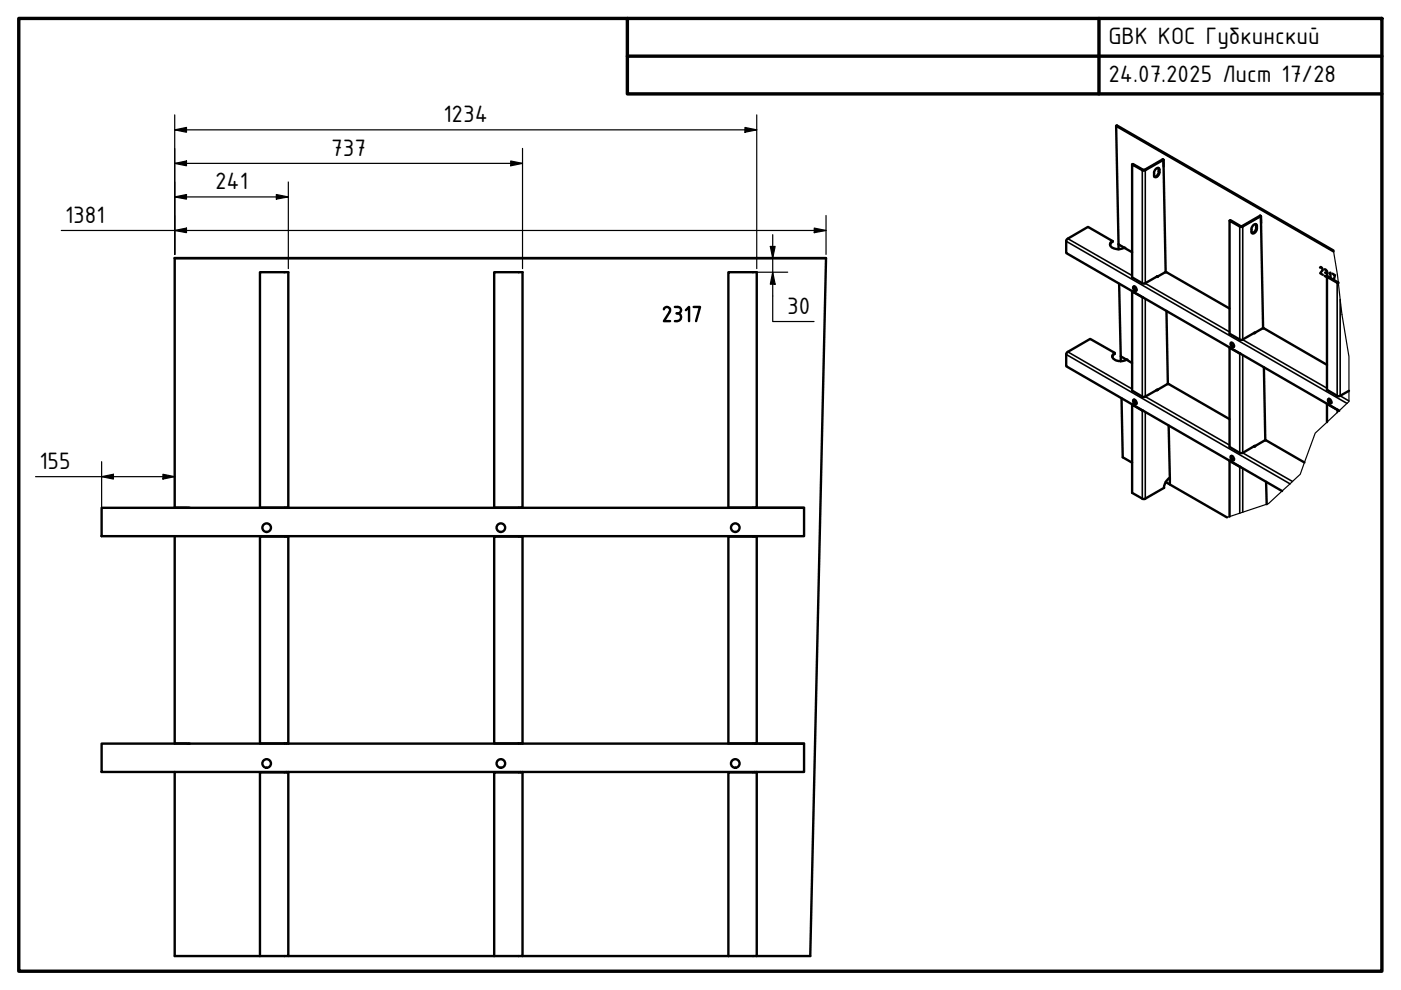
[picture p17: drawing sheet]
<svg xmlns="http://www.w3.org/2000/svg" width="297mm" height="210mm" viewBox="0 0 297 210" stroke-linecap="round" stroke-linejoin="round" font-family="sans-serif">
<defs><g id="words">
<g font-size="5.4">
<text x="235" y="9.4">GBK КОС Губкинский</text>
<text x="235" y="17.4">24.07.2025 Лист 17/28</text>
<text x="94" y="25.9">1234</text>
<text x="70.2" y="33">737</text>
<text x="45.6" y="40.1">241</text>
<text x="13.8" y="47.3">1381</text>
<text x="166.9" y="66.6">30</text>
<text x="8.3" y="99.5">155</text>
</g>
</g></defs>
<!-- layer: Visible (ISO) -->
<g fill="none" stroke="#000" stroke-width=".51">
<path d="M236.6 26.7l46.1 26.6M245 35.9l.1-.1a.39 .39 0 0 1 .5-.2 .39 .39 0 0 1 .2 .4v.5a.82 .82 0 0 1-1.1 .9v-.9zM245.6 35.6v1.2l-.4 .5-.4 .2M246.5 33.8l.2 .1v1.4M246.5 33.8l-3.9 2.2-2.4-1.2-.2 .1M246.5 33.8l.2 .1M246.7 33.9l-4 2.3h-.4l-2.3-1.3v23.9l2.3 1.3h.4l2.7-1.5M246.7 33.9l.4 23.8M37 54.8h138.1M55.1 57.7h6v49.9h-6zM104.8 57.7h6v49.9h-6zM154.4 57.7h6v49.9h-6z"/>
<path d="M235.9 51.1l-5.2-3-4.6 2.7v2.9l57.8 33.4M235.9 51.1a.81 .81 0 0 0-.5 .9 .81 .81 0 0 0 .8 .7l1.1 .1 1.1-.3M235.9 51.1l-.5 .8M237.2 51.8l-.6-25.1 .2-.1 45.9 26.5M237.2 51.8l1.2 .7M237.2 51.8v1M238.4 52.5l1.6 1M245.2 58.7l1.9-1h.2l13.4 7.7M265.8 47.7l.1-.1a.36 .36 0 0 1 .4-.1 .36 .36 0 0 1 .2 .4v.5a.83 .83 0 0 1-1.1 1l-.1-1zM266.2 47.5l.1 1.2-.5 .6-.4 .1M267.2 45.7l.1 .1 .1 1.5M267.2 45.7l-3.9 2.3-2.4-1.3-.2 .1"/>
<path d="M267.2 45.7l.1 .1M267.3 45.8l-3.9 2.3h-.4l-2.3-1.3v24l2.3 1.3h.4l2.7-1.6M267.3 45.8l.5 23.8M279.9 56.7a.4 .4 0 0 1 .5 .1 .4 .4 0 0 1 0 .5l-.5 .6 .6 .4M280.8 57.1l.5 .4a.2 .2 0 0 1 .1 .3 .2 .2 0 0 1-.3 0M281 57.8l.4 .5a.24 .24 0 0 1 0 .3 .24 .24 0 0 1-.3 0l-.3-.1M281.3 58.7l.2-.1 2.3 1.3M281.8 57.9l.3-.1v1.1M282.5 58l.5 .3-.2 1.1M140.8 65.6a.69 .69 0 0 1 1-.4 .69 .69 0 0 1 .1 1.1l-1.1 1.8h1.3M143.1 65.1h.6a.68 .68 0 0 1 .7 .7 .68 .68 0 0 1-.7 .6M143.4 66.4a.83 .83 0 0 1 1 .8 .83 .83 0 0 1-.8 .9h-.5"/>
<path d="M145.4 65.8l.7-.7v3M147.1 65.1h1.3l-.8 3M235.8 75.7l.2-.4 .3-.3v-.2l-5.2-2.9-4.9 2.9-.1 .2v2.7l45.7 26.4M236.3 74.8a.84 .84 0 0 0-.5 .9 .84 .84 0 0 0 .8 .7l1 .2 1.2-.3M237.3 60.2l.3 16.4M237.6 75.5l1.2 .8M238.8 76.3l1.2 .7M240.1 61.7l-.1 .1M240.3 60.8a.51 .51 0 0 1 .6 .3 .51 .51 0 0 1-.2 .6l-.4-.4zM240.5 60.7v.6l.5 .3M242.4 63.1l-2.4-1.3v21l2.2 1.3 .4 .1 2.8-1.6M247.3 65.9l.3 15.5"/>
<path d="M260.7 73.7h.1M261 72.7a.6 .6 0 0 1 .5 .9l-.5-.3zM261.1 72.7l.1 .5 .4 .3M263.1 75l-2.4-1.3v21.1l2.1 1.2 .6 .1 2.7-1.5M265.9 70.6l1.8-1h.3l13.3 7.8M265.9 70.6h.1M268 77.9l.3 15.5M283.8 60l-2.5-1.3v23.9l2.4 1.4h.4l1.9-1.1M237.8 84.4l.2 12.6 2 1.1M240.1 85.7l-.1 .1M240.3 84.8a.55 .55 0 0 1 .6 .2 .55 .55 0 0 1-.1 .7l-.5-.3zM240.5 84.7v.6l.5 .3"/>
<path d="M242.4 87.1l-2.4-1.3v18.7l2.3 1.3h.4l4.1-2.4v-.5l.4-.8 .8-.8M245.2 82.7l2.3-1.3h.3l12.9 7.5M247.8 90.2l.2 11.1M260.7 97.7l2.4 1.3M260.7 97.7v11.8M261 96.7a.53 .53 0 0 1 .5 .3 .53 .53 0 0 1-.1 .6l-.5-.5zM261.1 96.7l.1 .5 .4 .4M265.9 94.6l2.3-1.2h.2l8.2 4.7M281.3 85.6v3.9M281.4 85.6l2.3 1.3M281.6 84.6a.6 .6 0 0 1 .6 .9l-.6-.3zM281.8 84.6v.5l.5 .3"/>
<path d="M21.5 107.7h149v6h-149zM37 107.6v-52.9h138.1l-3.3 148h-11.4M37 113.7v44M37 107.6l3 .1M37 107.6v.1M55.1 113.8h6v43.8h-6zM60.7 107.6v.1M60.7 113.7v.1M61.1 107.6v.1M61.1 113.7v.1M104.8 113.8h6v43.8h-6zM110.4 107.6v.1"/>
<path d="M110.4 113.7v.1M110.8 107.6v.1M110.8 113.7v.1M154.4 113.8h6v43.8h-6zM160.1 107.6v.1M160.1 113.7v.1M160.4 107.6v.1M160.4 113.7v.1M160.8 107.7h9.7M247.1 102.2l13 7.5M248 101.3v1.4M268.4 102.2l.2 4.7"/>
<path d="M21.5 157.7h149v6h-149zM37 157.6l3 .1M60.7 157.6v.1M61.1 157.6v.1M110.4 157.6v.1M110.8 157.6v.1M160.1 157.6v.1M160.4 157.6v.1M160.8 157.7h9.7M37 163.7v39h24.1v-38.9M60.7 163.7v.1M61.1 163.8h-6v38.9"/>
<path d="M61.1 163.7v.1M110.4 163.7v.1M110.8 163.8v38.9h-49.7M110.8 163.8h-6v38.9M110.8 163.7v.1M160.1 163.7v.1M160.4 163.8v38.9h-49.6M160.4 163.8h-6v38.9M160.4 163.7v.1"/>
<circle cx="56.5" cy="111.9" r=".91"/>
<circle cx="106.2" cy="111.9" r=".91"/>
<circle cx="155.9" cy="111.9" r=".91"/>
<circle cx="56.5" cy="161.9" r=".91"/>
<circle cx="106.2" cy="161.9" r=".91"/>
<circle cx="155.9" cy="161.9" r=".91"/>
</g>
<g fill="#000">
<circle cx="238.4" cy="52.5" r=".25"/>
<circle cx="245.2" cy="58.7" r=".25"/>
<circle cx="238.8" cy="76.3" r=".25"/>
<circle cx="265.9" cy="70.6" r=".25"/>
<circle cx="245.2" cy="82.7" r=".25"/>
<circle cx="265.9" cy="94.6" r=".25"/>
<circle cx="40" cy="107.7" r=".25"/>
<circle cx="40" cy="157.7" r=".25"/>
</g>
<!-- layer: Break Line (ISO) -->
<path d="M282.7 53.1l1.1 6.8a164.5 164.5 0 0 0 2.2 15.7v9.5l-7.2 6.7-3.1 8.8-6.8 6.2-8.8 2.9" fill="none" stroke="#000" stroke-width=".25"/>
<!-- layer: Visible Narrow (ISO) -->
<g fill="none" stroke="#000" stroke-width=".34">
<path d="M242.4 36l-.2 .1v23.9M242.7 36l.1 .1v23.9M245.7 36.4l.1 .1M245.7 35.9l.1 .1M226.1 51.2l59.5 34.3M226.4 50.6l13.6 7.8M263 47.9l-.2 .1v24M263.4 47.9l.1 .1v24M266.3 48.3l.2 .1M266.3 47.9h.2M283.7 59.9l-.2 .1v23.9M226.1 75.2l47.4 27.4"/>
<path d="M226.4 74.6l13.6 7.9M242.2 63v21.1M242.8 63.3v20.8l17.9 10.3M242.8 60.1l17.9 10.3M262.9 74.9l-.1 21.1M263.5 75.3v20.7l10.5 6.1M263.5 72l17.8 10.3M284.1 63.5v20.4l1.9 1.1M242.2 87v18.7M242.8 87.3v18.4M262.9 98.9l-.1 9.9M263.5 99.3v9.3"/>
<path d="M283.5 86.8v.7"/>
</g>
<!-- layer: Border (ISO) -->
<path d="M4 3.9h289v202h-289zM133 3.9v16h160M133 11.9h160M233 3.9v16" fill="none" stroke="#000" stroke-width=".72"/>
<!-- layer: Dimension (ISO) -->
<g fill="none" stroke="#000" stroke-width=".25">
<path d="M37 34.6l2.5-.5v1.1zM37 27.5l2.5-.5v1zM37 24.4v29.5M37 34.6h73.8M37 27.5h123.4M61.1 38.6v18.4M108.3 34.1l2.5 .5-2.5 .6zM110.8 31.5v25.5M157.9 27l2.5 .5-2.5 .5zM160.4 24.4v32.6M13 48.9h162.1M37 41.8l2.5-.6v1z"/>
<path d="M37 48.9l2.5-.5v.9zM37 41.8h24.1M58.6 41.2l2.5 .6-2.5 .4zM160.4 57.7h6.6M163.3 52.3h1l-.5 2.5zM163.8 57.7l.5 2.6h-1zM163.8 49.8v18.4h8.8M172.6 48.4l2.5 .5-2.5 .4zM175.1 45.7v8.2M21.5 97.9v9.8M7.5 101.1h29.5M21.5 101.1l2.5-.5v1z"/>
<path d="M34.5 100.6l2.5 .5-2.5 .5z"/>
</g>
<path d="M37 34.6l2.5-.5v1.1zM37 27.5l2.5-.5v1zM108.3 34.1l2.5 .5-2.5 .6zM157.9 27l2.5 .5-2.5 .5zM37 41.8l2.5-.6v1zM37 48.9l2.5-.5v.9zM58.6 41.2l2.5 .6-2.5 .4zM163.3 52.3h1l-.5 2.5zM172.6 48.4l2.5 .5-2.5 .4zM163.8 57.7l.5 2.6h-1zM21.5 101.1l2.5-.5v1zM34.5 100.6l2.5 .5-2.5 .5z" fill="#000"/>
<use href="#words"/>
</svg>
